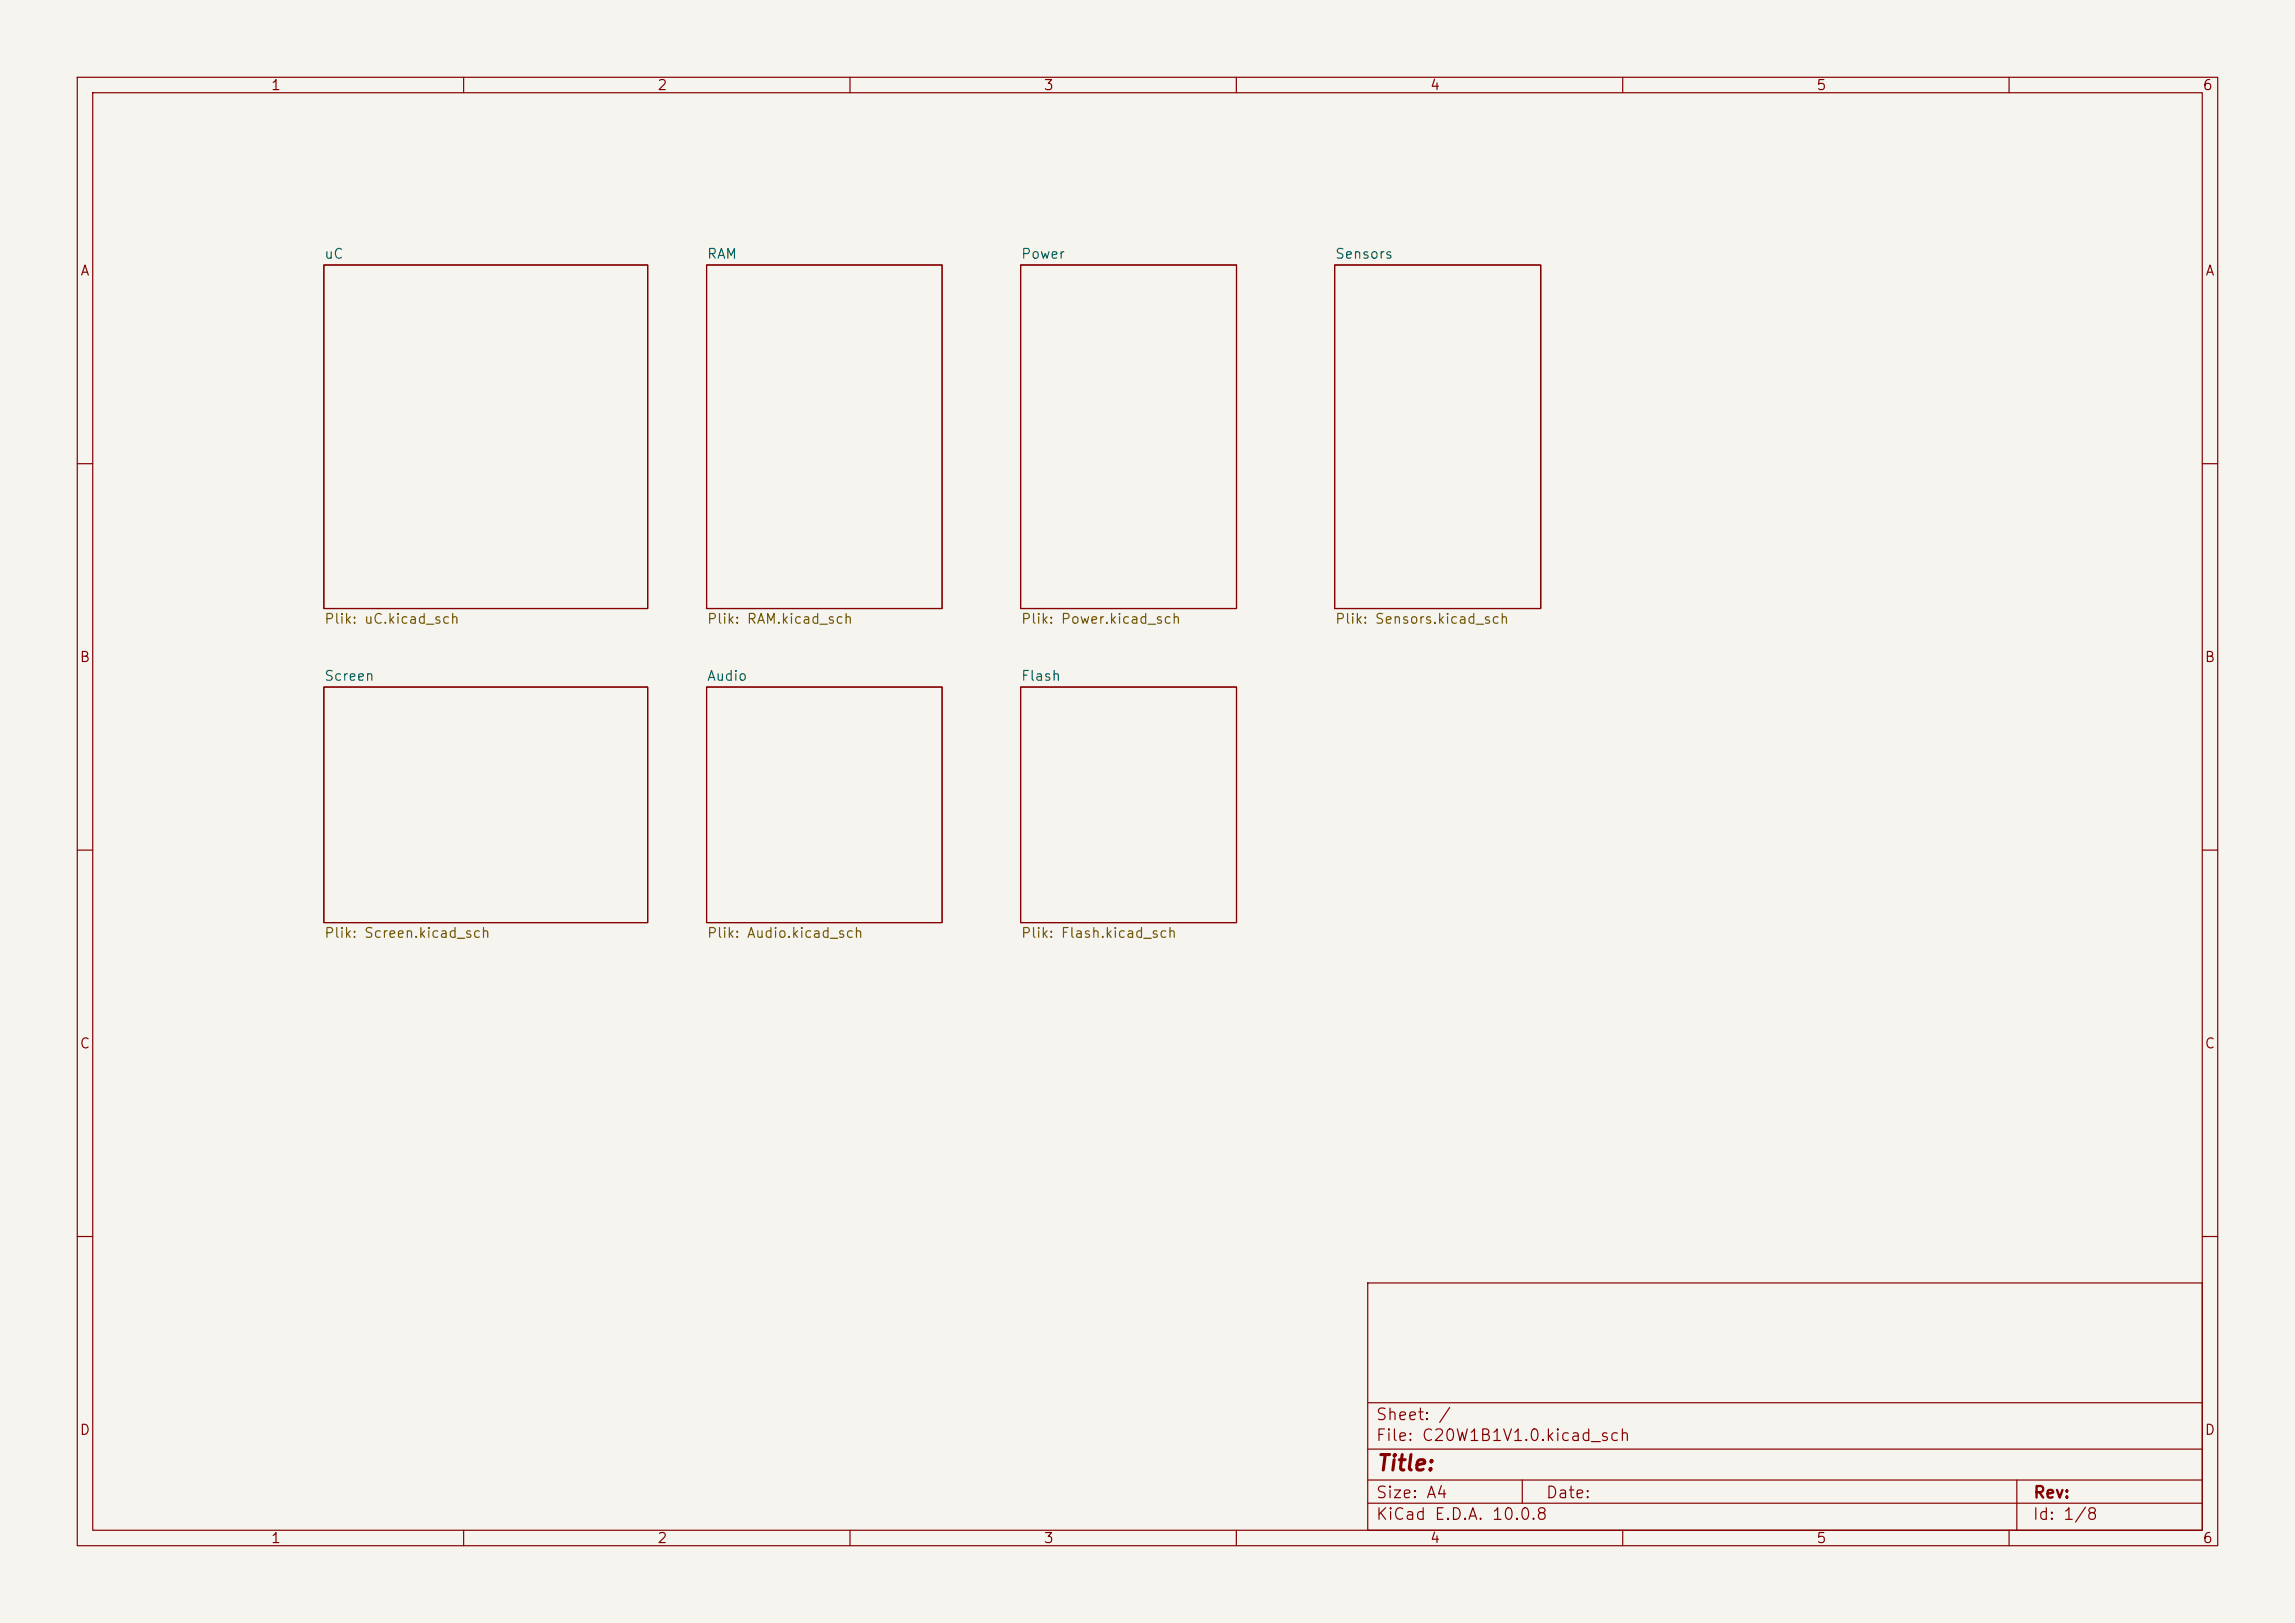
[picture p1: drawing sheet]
<svg xmlns="http://www.w3.org/2000/svg" width="297mm" height="210mm" viewBox="0 0 297 210" stroke-linecap="round" stroke-linejoin="round" font-family="sans-serif">
<defs><g id="words">
<text font-size="2" fill="#840000" x="178" y="190.8">Title:</text>
<g font-size="1.5" fill="#840000">
<text x="178" y="184.1">Sheet: /</text>
<text x="178" y="186.8">File: C20W1B1V1.0.kicad_sch</text>
<text x="178" y="197">KiCad E.D.A. 10.0.8</text>
<text x="178" y="194.2">Size: A4</text>
<text x="200" y="194.2">Date:</text>
<text x="263" y="197">Id: 1/8</text>
<text x="263" y="194.2">Rev:</text>
</g>
<g font-size="1.3" fill="#840000">
<text x="35" y="12">1</text>
<text x="85" y="12">2</text>
<text x="135" y="12">3</text>
<text x="185" y="12">4</text>
<text x="235" y="12">5</text>
<text x="285" y="12">6</text>
<text x="10.3" y="36">A</text>
<text x="285.3" y="36">A</text>
<text x="10.2" y="86">B</text>
<text x="285.2" y="86">B</text>
<text x="10.2" y="136">C</text>
<text x="285.2" y="136">C</text>
<text x="10.2" y="186">D</text>
<text x="285.2" y="186">D</text>
<text x="35" y="200">1</text>
<text x="85" y="200">2</text>
<text x="135" y="200">3</text>
<text x="185" y="200">4</text>
<text x="235" y="200">5</text>
<text x="285" y="200">6</text>
</g>
<g font-size="1.3" fill="#006464">
<text x="41.9" y="33.8">uC</text>
<text x="91.4" y="33.8">RAM</text>
<text x="132.1" y="33.8">Power</text>
<text x="172.7" y="33.8">Sensors</text>
<text x="41.9" y="88.4">Screen</text>
<text x="91.4" y="88.4">Audio</text>
<text x="132.1" y="88.4">Flash</text>
</g>
<g font-size="1.3" fill="#725600">
<text x="41.9" y="81">Plik: uC.kicad_sch</text>
<text x="91.4" y="81">Plik: RAM.kicad_sch</text>
<text x="132.1" y="81">Plik: Power.kicad_sch</text>
<text x="172.7" y="81">Plik: Sensors.kicad_sch</text>
<text x="41.9" y="121.7">Plik: Screen.kicad_sch</text>
<text x="91.4" y="121.7">Plik: Audio.kicad_sch</text>
<text x="132.1" y="121.7">Plik: Flash.kicad_sch</text>
</g>
</g></defs>
<path d="M0 0h297v210h-297z" fill="#f5f4ef" stroke="#f5f4ef" stroke-width=".13"/>
<g fill="none" stroke="#840000" stroke-width=".15">
<path d="M10 10h277v190h-277zM12 12h273v186h-273zM60 10v2M110 10v2M160 10v2M210 10v2M260 10v2M41.9 34.3h41.9v44.4h-41.9zM91.4 34.3h30.5v44.4h-30.5zM132.1 34.3h27.9v44.4h-27.9zM172.7 34.3h26.7v44.4h-26.7zM10 60h2"/>
<path d="M285 60h2M41.9 88.9h41.9v30.5h-41.9zM91.4 88.9h30.5v30.5h-30.5zM132.1 88.9h27.9v30.5h-27.9zM10 110h2M285 110h2M10 160h2M177 166h108v32h-108zM285 160h2M60 198v2M110 198v2M160 198v2"/>
<path d="M177 194.5h108M177 191.5h108M177 187.5h108M177 181.5h108M197 191.5v3M210 198v2M260 198v2M261 191.5v6.5"/>
</g>
<use href="#words"/>
</svg>
